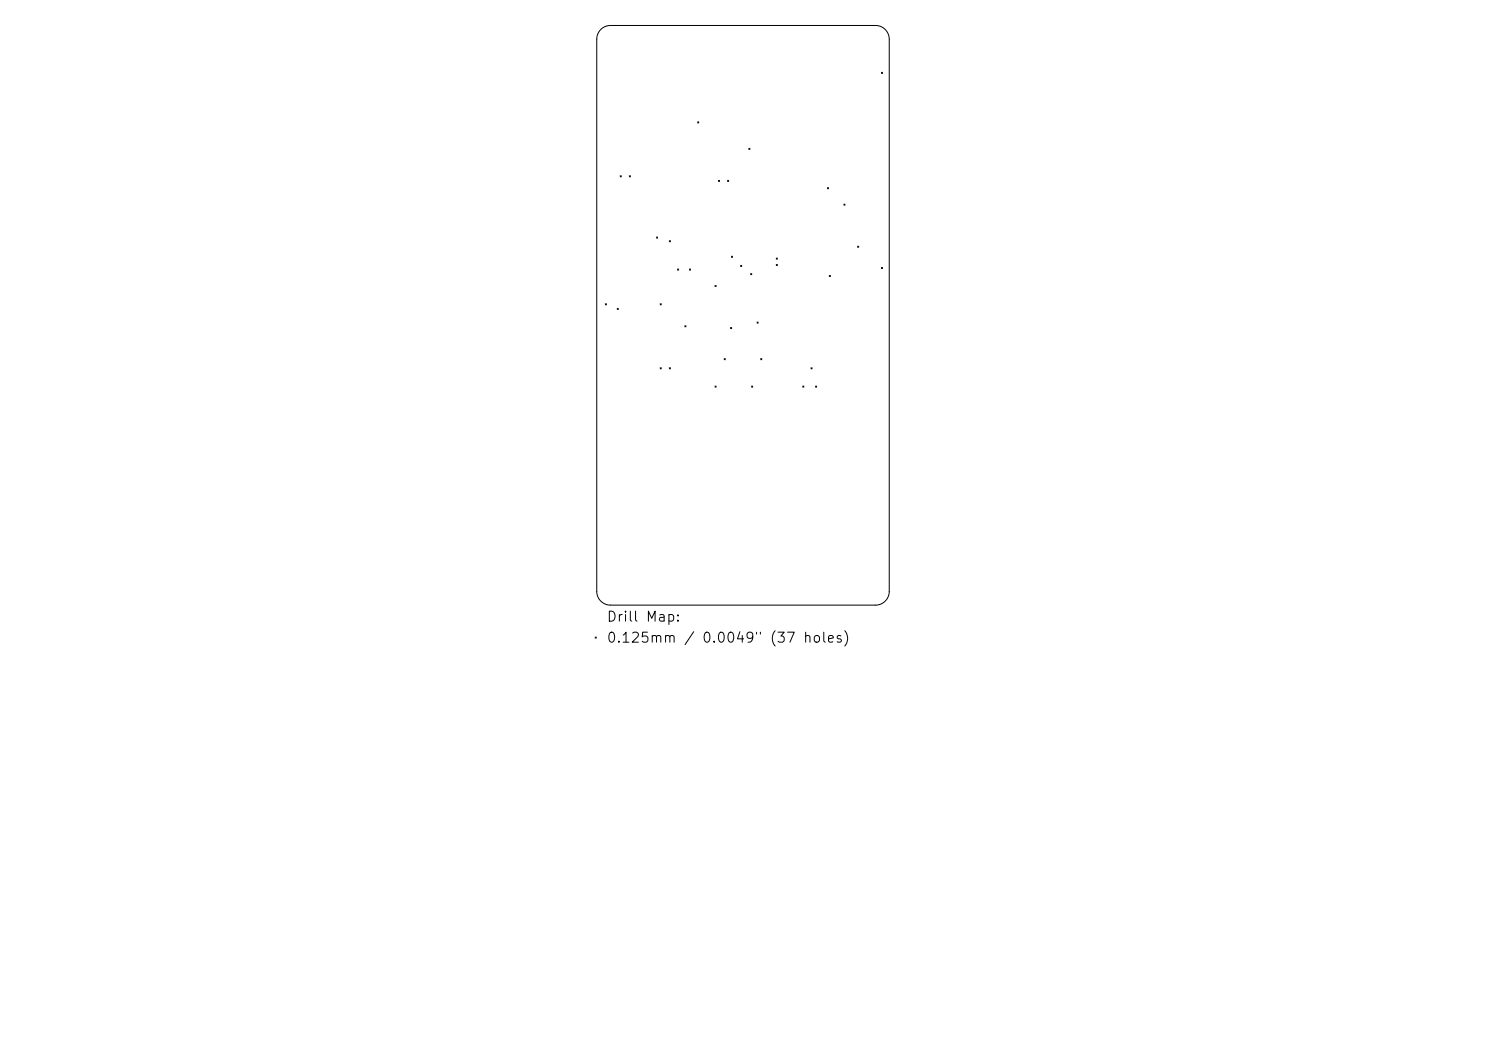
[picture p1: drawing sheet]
<svg xmlns="http://www.w3.org/2000/svg" width="297mm" height="210mm" viewBox="0 0 297 210" stroke-linecap="round" stroke-linejoin="round" font-family="sans-serif">
<defs><g id="words">
<g font-size="2">
<text x="121.1" y="124.7">Drill Map:</text>
<text x="121.1" y="128.9">0.125mm / 0.0049&quot; (37 holes)</text>
</g>
</g></defs>
<g fill="none" stroke="#000" stroke-width=".2">
<path d="M120.1 5.9a2.74 2.74 0 0 1 1.9-.8h53a2.74 2.74 0 0 1 2.7 2.7v110.4a2.74 2.74 0 0 1-2.7 2.7h-53a2.74 2.74 0 0 1-2.7-2.7v-110.4a2.74 2.74 0 0 1 .8-1.9zM176.2 14.4l.2 .3M176.4 14.4l-.2 .3M124 35.1l.2 .2M124.2 35.1l-.2 .2M125.8 35.1l.2 .2M126 35.1l-.2 .2M139.4 24.3l.3 .3M139.7 24.3l-.3 .3M143.6 36l.2 .3M143.8 36l-.2 .3M145.4 36l.2 .3"/>
<path d="M145.6 36l-.2 .3M149.7 29.6l.2 .3M149.9 29.6l-.2 .3M165.4 37.5l.2 .2M165.6 37.5l-.2 .2M131.2 47.4l.2 .2M131.4 47.4l-.2 .2M133.8 48.1l.2 .2M134 48.1l-.2 .2M135.4 53.8l.2 .2M135.6 53.8l-.2 .2M137.8 53.8l.2 .2"/>
<path d="M138 53.8l-.2 .2M142.9 57l.2 .3M143.1 57l-.2 .3M146.2 51.2l.2 .2M146.4 51.2l-.2 .2M148 53l.2 .3M148.2 53l-.2 .3M150 54.7l.3 .2M150.3 54.7l-.3 .2M155.1 51.6l.3 .2M155.1 52.8l.3 .3M155.4 51.6l-.3 .2"/>
<path d="M155.4 52.8l-.3 .3M165.7 55l.3 .3M166 55l-.3 .3M168.7 40.8l.2 .2M168.9 40.8l-.2 .2M171.4 49.2l.2 .2M171.6 49.2l-.2 .2M176.2 53.4l.2 .3M176.4 53.4l-.2 .3M121 60.7l.2 .2M121.2 60.7l-.2 .2M123.4 61.6l.2 .2"/>
<path d="M123.6 61.6l-.2 .2M131.9 60.7l.3 .2M131.9 73.5l.3 .2M132.2 60.7l-.3 .2M132.2 73.5l-.3 .2M133.8 73.5l.2 .2M134 73.5l-.2 .2M136.9 65.1l.2 .2M137.1 65.1l-.2 .2M142.9 77.1l.2 .3M143.1 77.1l-.2 .3M144.7 71.7l.3 .2"/>
<path d="M145 71.7l-.3 .2M146 65.4l.2 .3M146.2 65.4l-.2 .3M150.2 77.1l.2 .3M150.4 77.1l-.2 .3M151.3 64.3l.2 .3M151.5 64.3l-.2 .3M152 71.7l.3 .2M152.3 71.7l-.3 .2M160.4 77.1l.3 .3M160.7 77.1l-.3 .3M162.1 73.5l.2 .2"/>
<path d="M162.3 73.5l-.2 .2M163 77.1l.2 .3M163.2 77.1l-.2 .3M119 127.3l.2 .2M119.2 127.3l-.2 .2"/>
</g>
<use href="#words"/>
</svg>
